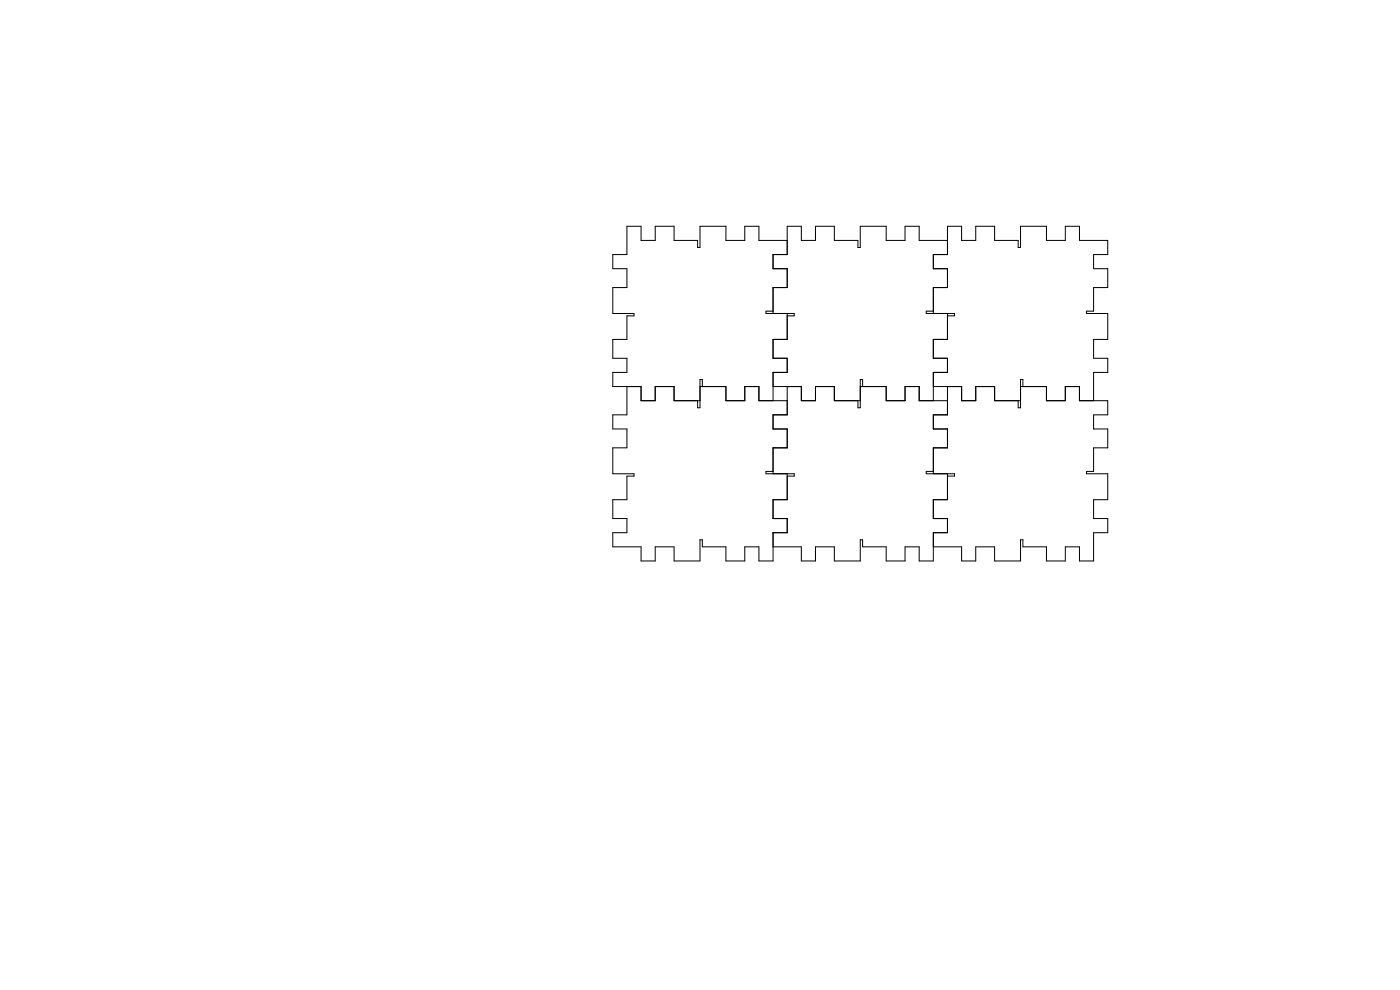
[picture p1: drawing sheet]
<svg xmlns="http://www.w3.org/2000/svg" width="297mm" height="210mm" viewBox="0 0 297 210" stroke-linecap="round" stroke-linejoin="round" font-family="sans-serif">
<g fill="none" stroke="#000" stroke-width=".21">
<path d="M167 51h-6v-3h-3v3h-4v-3h-5.5v4.5h-.5v-1.5h-5v-3h-4v3h-3v-3h-3v6h-3v3h3v4h-3v5.5h4.5v.5h-1.5v5h-3v4h3v3h-3v3h6v3h3v-3h4v3h5.5M201 51h-6v-3h-3v3h-4v-3h-5.5v4.5h-.5v-1.5h-5v-3h-4v3h-3v-3h-3v6h-3v3h3v4h-3v5.5M164 66h-1.5v.5h6v.5h-1.5M167 66.5v5.5h-3v4h3v3h-3v6M198 72h.1M198 72v4h3v3h-3v6M198 66.5v-5.5h3v-4h-3v-3h3v-6h3v3h3v-3h4v3h5v1.5h.5v-4.5h5.5v3h4v-3h3v3h6v3h-3v3h3v4h-3v5h-1.5v.5h4.5v5.5h-3v4h3v3h-3v6M198 66h-1.5v.5h6v.5h-1.5M201 66.5v5.5h-3M133 82v6h-3v3h3v4h-3v5.5h4.5v.5h-1.5v5h-3v4h3v3h-3v3h6v3h3v-3h4v3h5.5v-4.5h.5v1.5h5v3h4v-3h3v3h3v-6M148.5 82h5.5v3h4v-3h3v3h6M149 82v-1.5h-.5v6h-.5v-1.5"/>
<path d="M164 82h6v3h3v-3h4v3h5.5M167 82v6h-3v3h3v4h-3v5.5M182.5 82h5.5v3h4v-3h3v3h6M183 82v-1.5h-.5v6h-.5v-1.5M198 82h6v3h3v-3h4v3h5.5M201 82v6h-3v3h3v4h-3v5.5M216.5 82h5.5v3h4v-3h3v3h6v3h-3v3h3v4h-3v5h-1.5v.5h4.5v5.5h-3v4h3v3h-3v6h-3v-3h-3v3h-4v-3h-5v-1.5h-.5v4.5h-5.5v-3h-4v3h-3v-3h-6M217 82v-1.5h-.5v6h-.5v-1.5M164 113h.1M164 100h-1.5v.5h6v.5h-1.5M167 100.5v5.5h-3v4h3v3h-3M198 100h-1.5v.5h6v.5h-1.5"/>
<path d="M201 100.5v5.5h-3v4h3v3h-3v6h-3v-3h-3v3h-4v-3h-5v-1.5h-.5v4.5h-5.5v-3h-4v3h-3v-3h-6"/>
</g>
</svg>
